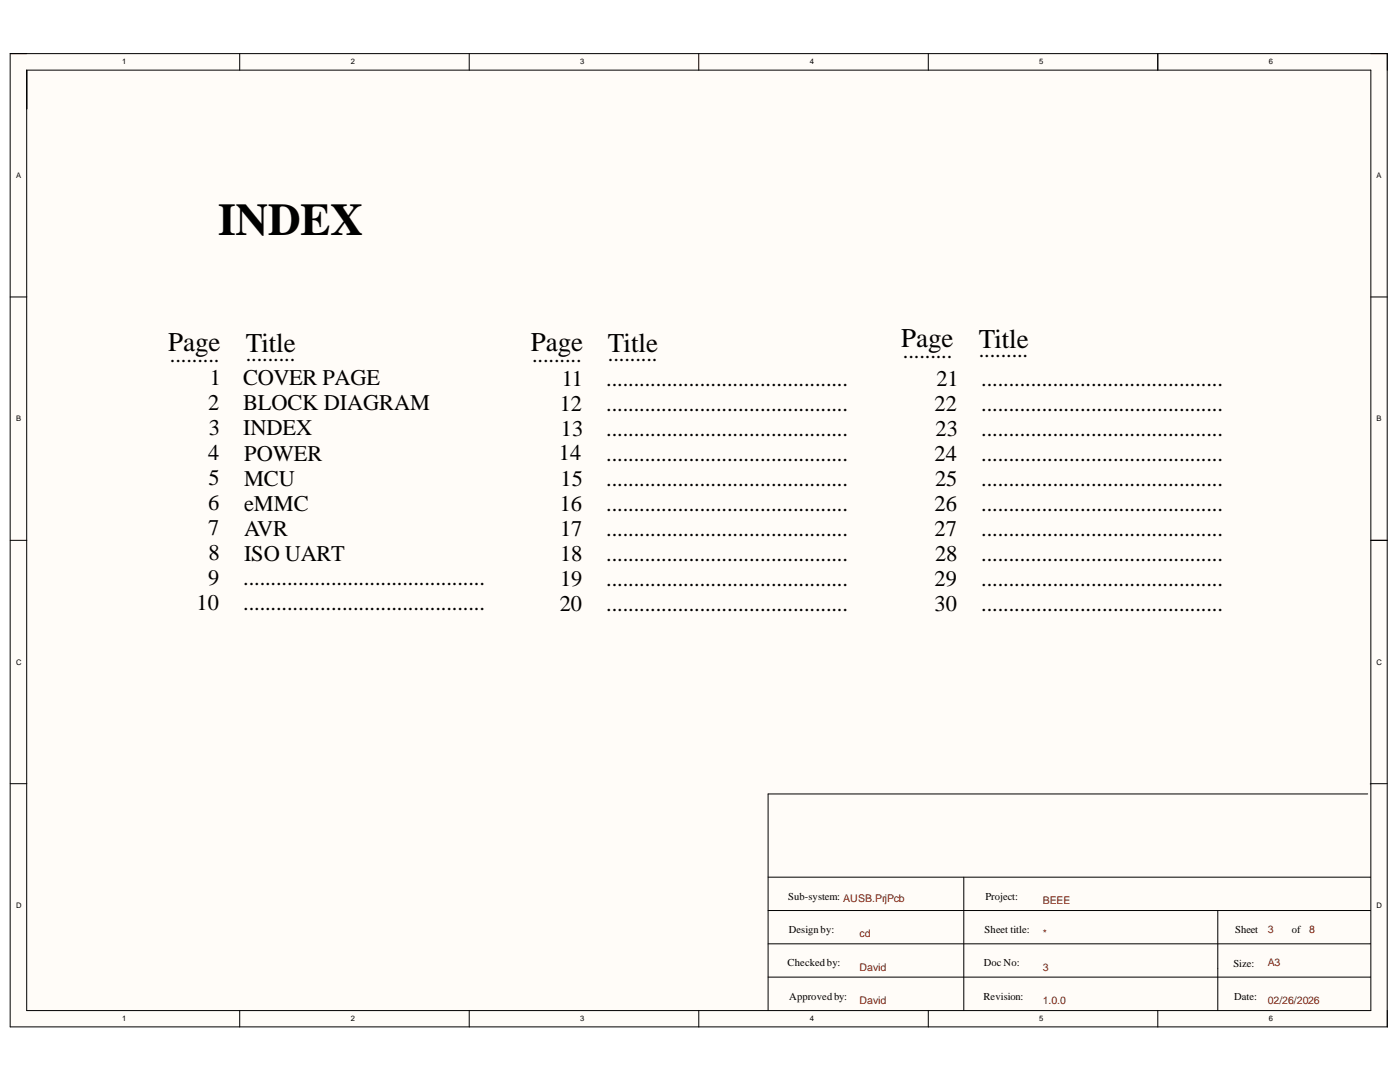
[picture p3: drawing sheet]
<svg xmlns="http://www.w3.org/2000/svg" width="279mm" height="216mm" viewBox="0 0 279 216" stroke-linecap="round" stroke-linejoin="round" font-family="sans-serif">
<defs><g id="words">
<text font-size="9" x="43.5" y="46.8">INDEX</text>
<g font-size="5.4">
<text x="33.6" y="70">Page</text>
<text x="49" y="70.1">Title</text>
<text x="105.9" y="70">Page</text>
<text x="121.3" y="70.1">Title</text>
<text x="179.9" y="69.2">Page</text>
<text x="195.3" y="69.4">Title</text>
</g>
<g font-size="4.5">
<text x="180.2" y="71.4">.........</text>
<text x="195.3" y="71.2">.........</text>
<text x="33.9" y="72.2">.........</text>
<text x="41.9" y="76.8">1</text>
<text x="48.5" y="76.8">COVER PAGE</text>
<text x="49" y="72">.........</text>
<text x="106.2" y="72.2">.........</text>
<text x="112.1" y="77">11</text>
<text x="121" y="77">............................................</text>
<text x="121.3" y="72">.........</text>
<text x="186.9" y="77">21</text>
<text x="195.8" y="77">............................................</text>
<text x="41.5" y="81.8">2</text>
<text x="48.5" y="81.8">BLOCK DIAGRAM</text>
<text x="111.7" y="82">12</text>
<text x="121" y="82">............................................</text>
<text x="186.5" y="82">22</text>
<text x="195.8" y="82">............................................</text>
<text x="41.7" y="86.8">3</text>
<text x="48.5" y="86.8">INDEX</text>
<text x="112" y="87">13</text>
<text x="121" y="87">............................................</text>
<text x="186.7" y="87">23</text>
<text x="195.8" y="87">............................................</text>
<text x="41.5" y="91.8">4</text>
<text x="48.7" y="92">POWER</text>
<text x="111.5" y="91.8">14</text>
<text x="121" y="92">............................................</text>
<text x="186.5" y="92">24</text>
<text x="195.8" y="92">............................................</text>
<text x="41.5" y="101.8">6</text>
<text x="41.6" y="96.8">5</text>
<text x="48.7" y="96.9">MCU</text>
<text x="48.7" y="101.9">eMMC</text>
<text x="111.7" y="101.9">16</text>
<text x="111.9" y="96.9">15</text>
<text x="121" y="96.9">............................................</text>
<text x="121" y="101.9">............................................</text>
<text x="186.5" y="101.9">26</text>
<text x="186.6" y="96.9">25</text>
<text x="195.8" y="96.9">............................................</text>
<text x="195.8" y="101.9">............................................</text>
<text x="41.5" y="106.7">7</text>
<text x="48.7" y="106.9">AVR</text>
<text x="111.8" y="106.9">17</text>
<text x="121" y="106.9">............................................</text>
<text x="186.5" y="106.9">27</text>
<text x="195.8" y="106.9">............................................</text>
<text x="41.6" y="111.7">8</text>
<text x="48.7" y="111.9">ISO UART</text>
<text x="111.8" y="111.9">18</text>
<text x="121" y="111.9">............................................</text>
<text x="186.6" y="111.9">28</text>
<text x="195.8" y="111.9">............................................</text>
<text x="41.5" y="116.7">9</text>
<text x="48.5" y="116.7">............................................</text>
<text x="111.8" y="116.9">19</text>
<text x="121" y="116.9">............................................</text>
<text x="186.5" y="116.9">29</text>
<text x="195.8" y="116.9">............................................</text>
<text x="39.2" y="121.7">10</text>
<text x="48.5" y="121.7">............................................</text>
<text x="111.7" y="121.9">20</text>
<text x="121" y="121.9">............................................</text>
<text x="186.5" y="121.9">30</text>
<text x="195.8" y="121.9">............................................</text>
</g>
<g font-size="2.1">
<text x="157.3" y="179.5">Sub-system: AUSB.PrjPcb</text>
<text x="196.7" y="179.5">Project:</text>
<text x="157.4" y="186.2">Design by:</text>
<text x="196.5" y="186.2">Sheet title:</text>
<text x="246.5" y="186.2">Sheet</text>
<text x="257.8" y="186.2">of</text>
<text x="157.2" y="192.9">Checkedby:</text>
<text x="196.3" y="192.9">Doc No:</text>
<text x="246.1" y="193">Size:</text>
<text x="157.5" y="199.4">Approvedby:</text>
<text x="196.3" y="199.6">Revision:</text>
<text x="246.3" y="199.6">Date:</text>
</g>
<g font-size="2.1" fill="#a61c00">
<text x="208.1" y="180.3">BEEE</text>
<text x="171.6" y="187">cd</text>
<text x="208.1" y="187">*</text>
<text x="253" y="186.2">3</text>
<text x="261.3" y="186.2">8</text>
<text x="171.6" y="193.7">David</text>
<text x="208.1" y="193.7">3</text>
<text x="253" y="192.9">A3</text>
<text x="171.6" y="200.3">David</text>
<text x="208.1" y="200.3">1.0.0</text>
<text x="253" y="200.3">02/26/2026</text>
</g>
<g font-size="1.5">
<text x="24.4" y="12.9">1</text>
<text x="70" y="12.9">2</text>
<text x="115.8" y="12.9">3</text>
<text x="161.6" y="12.9">4</text>
<text x="207.4" y="12.9">5</text>
<text x="253.2" y="12.9">6</text>
<text x="3.2" y="35.5">A</text>
<text x="274.7" y="35.5">A</text>
<text x="3.2" y="84">B</text>
<text x="274.7" y="84">B</text>
<text x="3.2" y="132.6">C</text>
<text x="274.7" y="132.6">C</text>
<text x="3.2" y="181.1">D</text>
<text x="274.7" y="181.1">D</text>
<text x="24.4" y="203.8">1</text>
<text x="70" y="203.8">2</text>
<text x="115.8" y="203.8">3</text>
<text x="161.6" y="203.8">4</text>
<text x="207.4" y="203.8">5</text>
<text x="253.2" y="203.8">6</text>
</g>
</g></defs>
<g fill="#fffcf8">
<path d="M2 10.7h274.9v194.2h-274.9z" fill-rule="evenodd"/>
<path d="M5.4 14h268.1v187.6h-268.1z" fill-rule="evenodd"/>
</g>
<g fill="none" stroke="#000" stroke-width=".2">
<path d="M2 10.7h274.9v194.2h-274.9zM5.3 14h268.3v187.6h-268.3zM47.8 10.7v3.3M93.6 10.7v3.3M139.4 10.7v3.3M185.3 10.7v3.3M231.1 10.7v3.3M2 59.3h3.4M273.5 59.3h3.4M2 107.8h3.4M273.5 107.8h3.4M2 156.4h3.4"/>
<path d="M273 158.4h-119.7v43.2M273.5 156.4h.1M273.5 156.4h3.4M153.3 175h120.2M192.3 175v26.6M153.3 188.3h120.2M153.3 181.7h120.2M153.3 195h120.2M243 181.7v19.9M47.8 201.6v3.3M93.6 201.6v3.3M139.5 201.6v3.3"/>
<path d="M185.3 201.6v3.3M231.1 201.6v3.3"/>
</g>
<use href="#words"/>
</svg>
